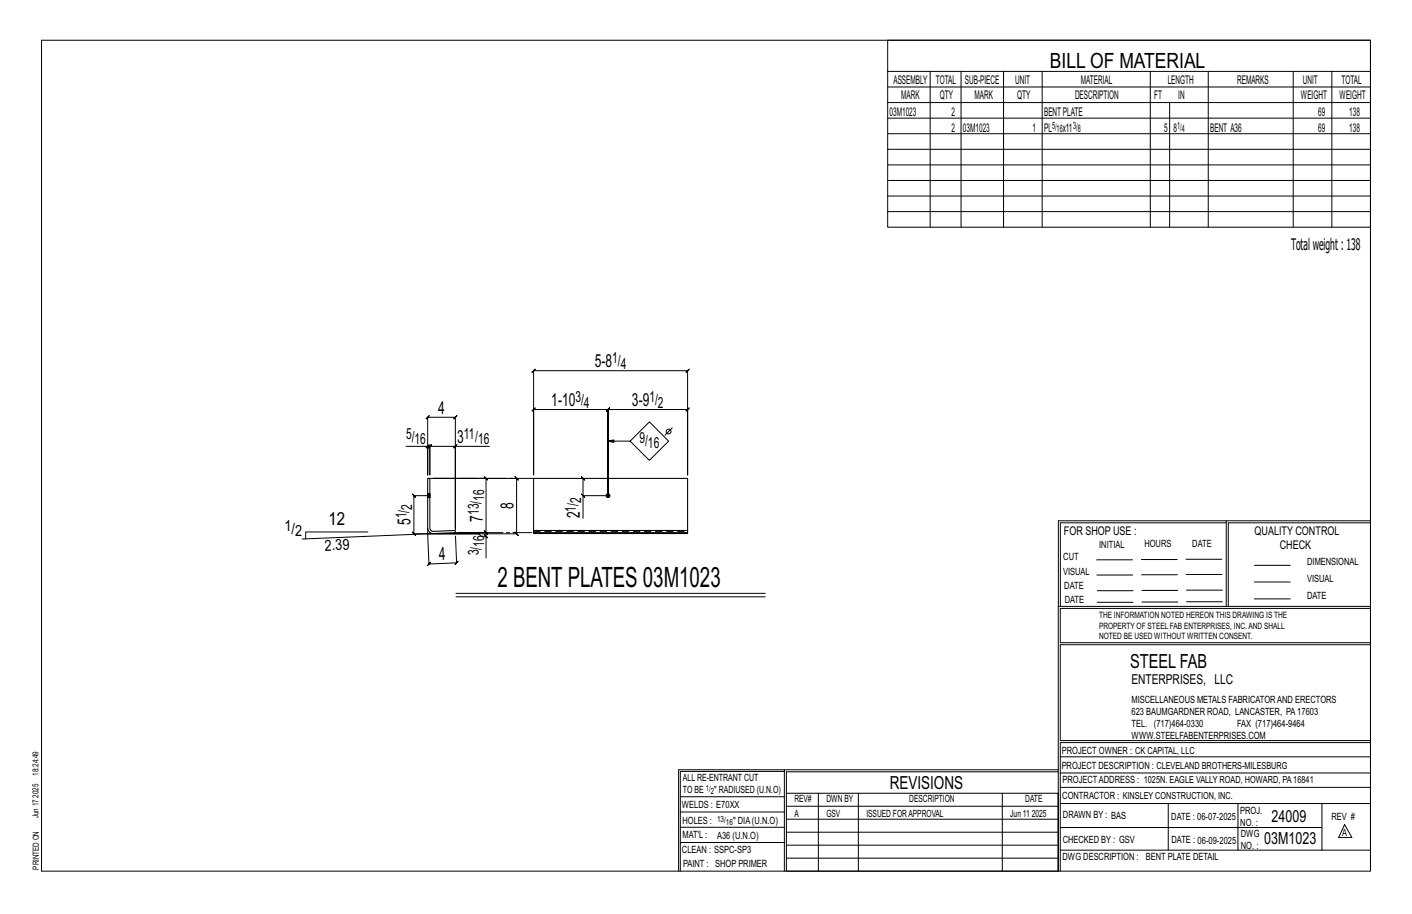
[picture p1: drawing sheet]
<svg xmlns="http://www.w3.org/2000/svg" width="432mm" height="279mm" viewBox="0 0 432 279" stroke-linecap="round" stroke-linejoin="round" font-family="sans-serif">
<defs><g id="words">
<text font-size="8.6" x="152.1" y="179.4">2 BENT PLATES 03M1023</text>
<text font-size="6.4" x="321.1" y="20.7">BILL OF MATERIAL</text>
<text font-size="5.9" x="345.6" y="204.1">STEEL FAB</text>
<g font-size="5.5">
<text x="181.9" y="112.3">5-8</text>
<text x="168.6" y="124.2">1-10</text>
<text x="193.3" y="124.2">3-9</text>
<text x="134" y="126.6">4</text>
<text x="139.8" y="135.5">3</text>
<text x="157" y="155.7" transform="rotate(-90 157 155.7)">8</text>
<text x="100.4" y="160.6">12</text>
<text x="125.6" y="160.5" transform="rotate(-90 125.6 160.5)">5</text>
<text x="147.6" y="159.5" transform="rotate(-90 147.6 159.5)">7</text>
<text x="177.3" y="158.5" transform="rotate(-90 177.3 158.5)">2</text>
<text x="134.3" y="171.3" transform="rotate(-2 134.3 171.3)">4</text>
<text x="272.2" y="241.1">REVISIONS</text>
</g>
<g font-size="5.1">
<text x="388.9" y="251.3">24009</text>
<text x="386.6" y="258.1">03M1023</text>
</g>
<text font-size="4.9" x="394.8" y="76.4">Totalweight : 138</text>
<g font-size="4.7">
<text x="187.2" y="111.1">1/</text>
<text x="189.8" y="112.7">4</text>
<text x="176" y="123">3/</text>
<text x="178.6" y="124.6">4</text>
<text x="198.6" y="123">1/</text>
<text x="201.2" y="124.6">2</text>
<text x="124.2" y="134.2">5/</text>
<text x="126.8" y="135.9">16</text>
<text x="141.8" y="134.2">11/</text>
<text x="146.2" y="135.9">16</text>
<text x="195.5" y="135.4">9/</text>
<text x="198.2" y="137">16</text>
<text x="126" y="155.8" transform="rotate(-90 126 155.8)">2</text>
<text x="148.1" y="153.1" transform="rotate(-90 148.1 153.1)">16</text>
<text x="177.7" y="153.8" transform="rotate(-90 177.7 153.8)">2</text>
<text x="124.3" y="158.5" transform="rotate(-90 124.3 158.5)">1/</text>
<text x="146.4" y="157.4" transform="rotate(-90 146.4 157.4)">13/</text>
<text x="176.1" y="156.4" transform="rotate(-90 176.1 156.4)">1/</text>
<text x="87" y="162.3">1/</text>
<text x="90.2" y="163.9">2</text>
<text x="148.1" y="167.2" transform="rotate(-90 148.1 167.2)">16</text>
<text x="99.3" y="168.3" transform="rotate(-2 99.3 168.3)">2.39</text>
<text x="146.4" y="169.8" transform="rotate(-90 146.4 169.8)">3/</text>
</g>
<text font-size="4.2" x="346" y="209.1">ENTERPRISES, LLC</text>
<g font-size="3.7">
<text x="273.2" y="25.6">ASSEMBLY</text>
<text x="286.2" y="25.6">TOTAL</text>
<text x="295.1" y="25.6">SUB-PIECE</text>
<text x="310.4" y="25.6">UNIT</text>
<text x="330.5" y="25.6">MATERIAL</text>
<text x="357.1" y="25.6">LENGTH</text>
<text x="378.3" y="25.6">REMARKS</text>
<text x="398.4" y="25.6">UNIT</text>
<text x="410.2" y="25.6">TOTAL</text>
<text x="272.1" y="35.5">03M1023</text>
<text x="275.6" y="30.4">MARK</text>
<text x="287.4" y="30.4">QTY</text>
<text x="290.9" y="35.5">2</text>
<text x="298" y="30.4">MARK</text>
<text x="311" y="30.4">QTY</text>
<text x="319.3" y="35.5">BENTPLATE</text>
<text x="328.7" y="30.4">DESCRIPTION</text>
<text x="353" y="30.4">FT</text>
<text x="360.3" y="30.4">IN</text>
<text x="397.8" y="30.4">WEIGHT</text>
<text x="403.2" y="35.5">69</text>
<text x="409.6" y="30.4">WEIGHT</text>
<text x="412.6" y="35.5">138</text>
<text x="290.9" y="40.2">2</text>
<text x="294.5" y="40.2">03M1023</text>
<text x="315.8" y="40.2">1</text>
<text x="319.3" y="40.2">PL</text>
<text x="325" y="40.2">x11</text>
<text x="356" y="40.2">5</text>
<text x="358.9" y="40.2">8</text>
<text x="370.1" y="40.2">BENT A36</text>
<text x="403.2" y="40.2">69</text>
<text x="412.6" y="40.2">138</text>
<text x="325.3" y="163.4">FOR SHOP USE :</text>
<text x="383.7" y="163.4">QUALITY CONTROL</text>
<text x="391.4" y="167.8">CHECK</text>
</g>
<g font-size="3.1">
<text x="321.7" y="39.4">5/</text>
<text x="323.1" y="40.5">16</text>
<text x="328.2" y="39.4">3/</text>
<text x="329.6" y="40.5">8</text>
<text x="360" y="39.4">1/</text>
<text x="361.4" y="40.5">4</text>
<text x="336.2" y="167.4">INITIAL</text>
<text x="350" y="167.1">HOURS</text>
<text x="364.6" y="167.2">DATE</text>
<text x="325.2" y="171.3">CUT</text>
<text x="399.8" y="172.8">DIMENSIONAL</text>
<text x="325.1" y="175.8">VISUAL</text>
<text x="399.8" y="177.9">VISUAL</text>
<text x="325.5" y="180">DATE</text>
<text x="325.7" y="184.4">DATE</text>
<text x="399.8" y="183.1">DATE</text>
<text x="346" y="215">MISCELLANEOUS METALS FABRICATORAND ERECTORS</text>
<text x="346" y="218.6">623 BAUMGARDNER ROAD, LANCASTER, PA17603</text>
<text x="346" y="225.8">WWW.STEELFABENTERPRISES.COM</text>
<text x="346" y="222.2">TEL. (717)464-0330</text>
<text x="378.3" y="222.2">FAX (717)464-9464</text>
<text x="324.7" y="230.5">PROJECT OWNER : CK CAPITAL, LLC</text>
<text x="208.8" y="238.8">ALL RE-ENTRANT CUT</text>
<text x="324.7" y="235.1">PROJECT DESCRIPTION : CLEVELAND BROTHERS-MILESBURG</text>
<text x="324.9" y="239.5">PROJECTADDRESS : 1025N. EAGLE VALLY ROAD, HOWARD, PA16841</text>
<text x="208.8" y="242.5">TO BE</text>
<text x="218.4" y="242.5">&quot; RADIUSED (U.N.O)</text>
<text x="242.9" y="245.3">REV#</text>
<text x="252.7" y="245.3">DWN BY</text>
<text x="278.1" y="245.3">DESCRIPTION</text>
<text x="313.5" y="245.3">DATE</text>
<text x="324.9" y="244.2">CONTRACTOR : KINSLEY CONSTRUCTION, INC.</text>
<text x="208.5" y="247">WELDS : E70XX</text>
<text x="208.7" y="251.7">HOLES :</text>
<text x="224.2" y="251.8">&quot; DIA(U.N.O)</text>
<text x="242.9" y="249.9">A</text>
<text x="252.7" y="249.9">GSV</text>
<text x="264.9" y="249.9">ISSUED FORAPPROVAL</text>
<text x="309" y="249.9">Jun 11</text>
<text x="315.5" y="249.9">2025</text>
<text x="325.1" y="250">DRAWN BY : BAS</text>
<text x="358.2" y="250.5">DATE : 06-07-2025</text>
<text x="379.3" y="248.9">PROJ.</text>
<text x="407.2" y="250.5">REV #</text>
<text x="208.7" y="256.3">MAT'L :</text>
<text x="219.3" y="256.4">A36 (U.N.O)</text>
<text x="325" y="257.6">CHECKED BY : GSV</text>
<text x="358.3" y="257.7">DATE : 06-09-2025</text>
<text x="379.3" y="252.5">NO. :</text>
<text x="379.5" y="255.9">DWG</text>
<text x="410.5" y="255.5">A</text>
<text x="208.6" y="260.7">CLEAN : SSPC-SP3</text>
<text x="324.9" y="262.9">DWG DESCRIPTION :</text>
<text x="350.4" y="263">BENT PLATE DETAIL</text>
<text x="379.5" y="259.5">NO. :</text>
<text x="208.9" y="265">PAINT : SHOP PRIMER</text>
</g>
<g font-size="2.7">
<text x="336.1" y="189">THE INFORMATION NOTED HEREON THIS DRAWING IS THE</text>
<text x="336.1" y="195.4">NOTED BE USED WITHOUT WRITTEN CONSENT.</text>
<text x="336.1" y="192.2">PROPERTY OF STEEL FAB ENTERPRISES, INC.AND SHALL</text>
</g>
<g font-size="2.6">
<text x="215.9" y="241.8">1/</text>
<text x="217.4" y="242.7">2</text>
<text x="219.3" y="251.1">13/</text>
<text x="222" y="252.1">16</text>
</g>
<g font-size="2.5">
<text x="11.7" y="237.1" transform="rotate(-90 11.7 237.1)">18:24:49</text>
<text x="11.8" y="243.8" transform="rotate(-90 11.8 243.8)">2025</text>
<text x="11.8" y="250.1" transform="rotate(-90 11.8 250.1)">Jun 17</text>
<text x="11.9" y="265.8" transform="rotate(-90 11.9 265.8)">PRINTED ON</text>
</g>
</g></defs>
<g fill="none" stroke="#000" stroke-width=".31">
<path d="M12.7 12.3h406.4v254h-406.4zM271.5 12.3h147.6v57.2h-147.6zM271.5 21.8h147.6M271.5 26.6h147.6M271.5 31.4h147.6M271.5 36.1h147.6M284.5 21.8v47.7M293.9 21.8v47.7M306.9 21.8v47.7M318.7 21.8v47.7M351.8 21.8v47.7M357.7 31.4v38.1"/>
<path d="M369.5 21.8v47.7M395.5 21.8v47.7M407.3 21.8v47.7M271.5 40.9h147.6M271.5 45.6h147.6M271.5 50.4h147.6M271.5 55.2h147.6M271.5 59.9h147.6M271.5 64.7h147.6M163.2 113.3l-.5 .5 1-1-.5 .5h47.1l-.5 .5 1-1-.5 .5v31.9v-20l.5-.5-1 1 .5-.5h-24.4l.5-.5-1 1 .5-.5v26.3v-26.3l.5-.5-1 1 .5-.5h-22.7l.5-.5-1 1 .5-.5v20zM124.2 136.4h6.6v8.8v-17.6l-.5 .5 1-1-.5 .5h8.4l-.5 .5 1-1-.5 .5v34.2v-25.4h10.5M130.8 136.4l.5-.5-1 1z"/>
<path d="M130.8 136.4h.6l-.5 .5 1-1-.5 .5v8.8v-8.8l-.5 .5 1-1-.5 .5h7.8M138.7 136.9l1-1zM185.9 134.8l1.8 .4v-.7l-1.8 .3h6.8l5.9-5.8 5.9 5.8-5.9 5.9-5.9-5.9M205.6 130.8l-2.2 2.2M130.8 151.5h-4.2l-.5-.5 1 1-.5-.5v11.7l-.5-.5 1 1-.5-.5h4.2l.4 9.2-.5 .5 1-1-.5 .5 8.4-.3-.4 .5 .9-1.1-.5 .6-.3-8.2M177.8 151l1 1zM178.3 146.2l-.5-.5 1 1-.5-.5v5.3M185.9 151.5h-7.6v7M375 159.8h-50.7v25.6M375 159.2h-51.3l-.1 107.1M419.1 159.2h-44.1v26.2M419.1 159.8h-43.5v25.6"/>
<path d="M112.5 162.6h-19v2.1M130.8 163.2l-38.4 1.6M148.1 163.4l1 1zM148.6 163.9v-1.1l.5 .5-1-1 .5 .5h-8.3h8.3l.5 .5-1-1 .5 .5v-16.6l.5 .5-1-1 .5 .5h-16.1h25.5l-.5-.5 1 1-.5-.5v17l-.5-.5 1 1-.5-.5h-27.2h15.6l.7 .7h1.5v6.7M335.4 171.1h10.9M335.4 175.8h11M349 171h11M349.1 175.7h11M362.7 171h10.9M362.7 175.6h11M383.6 172.8h11M383.6 177.9h11"/>
<path d="M139.4 181.4h94.6M139.4 182.4h94.6M323.7 185.4h95.4M335.5 184.1h11M335.5 180.6h11M349.2 184h11M349.2 180.5h11M362.9 180.4h10.9M362.9 184h10.9M383.6 183.1h11M419.1 186h-94.9v10.5h94.9M419.1 197.1h-94.9v29.3h94.9v.6h-94.9v39.3"/>
<path d="M239.9 235.8h-31.9v30.5M239.9 235.3h-32.4v31M323.6 235.3h-83.7v31M323.6 235.9h-83.1v6.6M324.2 236.3h94.9M324.2 231.4h94.9M208 252.9h31.9M208 257.5h31.9M208 243.6h31.9M208 248.2h31.9M240.5 242.5h83.1v23.8h-83.1zM240.5 258.4h83.1"/>
<path d="M240.5 254.4h83.1M240.5 250.4h83.1M240.5 246.5h83.1M250.3 242.5v23.8M262.5 242.5v23.8M306.5 242.5v23.8M324.2 253h80.1M324.2 245.6h94.9M324.2 259.9h94.9M324.2 240.7h94.9M357.3 245.6v14.3M378.6 245.6v14.3"/>
<path d="M404.3 245.6v14.3M411.2 252.1l2.2 3.9h-4zM240.5 262.3h83.1"/>
<circle cx="204.5" cy="131.9" r=".74"/>
</g>
<circle cx="185.9" cy="151.5" r=".6" fill="#000" stroke="#000" stroke-width=".31"/>
<path d="M130.8 150.9h.1M130.8 152.1h.1M130.8 146.2h.6l.2 15.7 1 .5 6.6-.2v.6l-6.6 .3a1.72 1.72 0 0 1-1.8-1.7zM131.4 150.9h.1M131.4 152.1h.1M163.2 162.2h47.1v.6h-47.1zM163.2 162.8v.3h47.1v-.3M163.2 162.2v-16h47.1v16" fill="none" stroke="#000" stroke-width=".32"/>
<g fill="none" stroke="#000" stroke-width=".31" stroke-dasharray="2 1.4">
<path d="M130.8 151.3h.7v.2h-.7zM130.8 151.3v-.2h.7v.2M130.8 151.1h.7M130.8 151v-.1M130.8 152.1h.1M130.8 151.9l.7 .2M130.8 151.7v.2l.7 .2M130.8 151.5v.2h.7v.2M130.8 152.1h.6M131.4 150.9h-.6M131.5 150.9v.1M131.5 151.5v.2"/>
<path d="M163.2 162.4h47.1"/>
</g>
<path d="M131.4 146.2h31.8M130.8 161.4v1.8l1.8-.1M139.2 162.8h24" fill="none" stroke="#000" stroke-width=".31" stroke-dasharray="5.8 1 1 1"/>
<use href="#words"/>
</svg>
